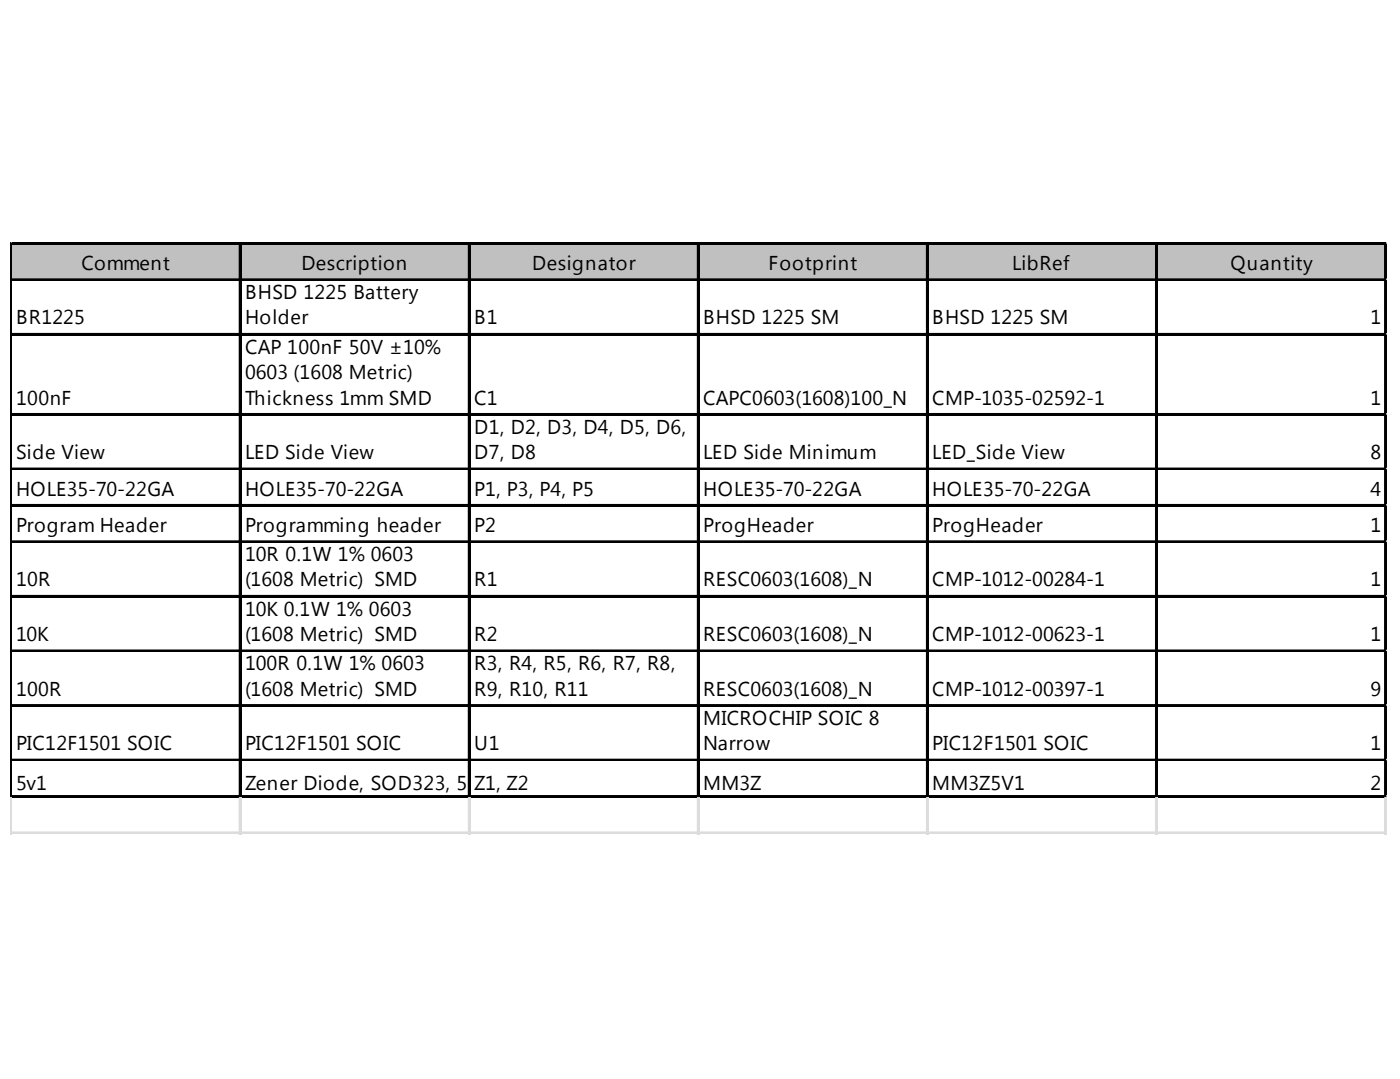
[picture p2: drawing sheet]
<svg xmlns="http://www.w3.org/2000/svg" width="269mm" height="207mm" viewBox="0 0 269 207" stroke-linecap="round" stroke-linejoin="round" font-family="sans-serif">
<defs><g id="words">
<g font-size="3.8">
<text x="15.6" y="51.8">Comment</text>
<text x="57.9" y="51.8">Description</text>
<text x="102.2" y="51.8">Designator</text>
<text x="147.6" y="51.8">Footprint</text>
<text x="194.4" y="51.8">LibRef</text>
<text x="236.3" y="51.8">Quantity</text>
<text x="47.1" y="57.4">BHSD 1225 Battery</text>
<text x="3.1" y="62.3">BR1225</text>
<text x="47.1" y="62.3">Holder</text>
<text x="91" y="62.3">B1</text>
<text x="135" y="62.3">BHSD 1225 SM</text>
<text x="179" y="62.3">BHSD 1225 SM</text>
<text x="263.1" y="62.3">1</text>
<text x="47.1" y="67.9">CAP 100nF 50V ±10%</text>
<text x="3.1" y="77.6">100nF</text>
<text x="47.1" y="72.8">0603 (1608 Metric)</text>
<text x="47.1" y="77.6">Thickness 1mm SMD</text>
<text x="91" y="77.6">C1</text>
<text x="135" y="77.6">CAPC0603(1608)100_N</text>
<text x="179" y="77.6">CMP-1035-02592-1</text>
<text x="263.1" y="77.6">1</text>
<text x="91" y="83.2">D1, D2, D3, D4, D5, D6,</text>
<text x="3.1" y="88.1">Side View</text>
<text x="47.1" y="88.1">LED Side View</text>
<text x="91" y="88.1">D7, D8</text>
<text x="135" y="88.1">LED Side Minimum</text>
<text x="179" y="88.1">LED_Side View</text>
<text x="263.1" y="88.1">8</text>
<text x="3.1" y="95.1">HOLE35-70-22GA</text>
<text x="47.1" y="95.1">HOLE35-70-22GA</text>
<text x="91" y="95.1">P1, P3, P4, P5</text>
<text x="135" y="95.1">HOLE35-70-22GA</text>
<text x="179" y="95.1">HOLE35-70-22GA</text>
<text x="263.1" y="95.1">4</text>
<text x="3.1" y="102.1">Program Header</text>
<text x="47.1" y="102.1">Programming header</text>
<text x="47.1" y="107.7">10R 0.1W 1% 0603</text>
<text x="91" y="102.1">P2</text>
<text x="135" y="102.1">ProgHeader</text>
<text x="179" y="102.1">ProgHeader</text>
<text x="263.1" y="102.1">1</text>
<text x="3.1" y="112.6">10R</text>
<text x="47.1" y="112.6">(1608 Metric) SMD</text>
<text x="91" y="112.6">R1</text>
<text x="135" y="112.6">RESC0603(1608)_N</text>
<text x="179" y="112.6">CMP-1012-00284-1</text>
<text x="263.1" y="112.6">1</text>
<text x="47.1" y="118.1">10K 0.1W 1% 0603</text>
<text x="3.1" y="123">10K</text>
<text x="47.1" y="123">(1608 Metric) SMD</text>
<text x="91" y="123">R2</text>
<text x="135" y="123">RESC0603(1608)_N</text>
<text x="179" y="123">CMP-1012-00623-1</text>
<text x="263.1" y="123">1</text>
<text x="47.1" y="128.6">100R 0.1W 1% 0603</text>
<text x="91" y="128.6">R3, R4, R5, R6, R7, R8,</text>
<text x="3.1" y="133.5">100R</text>
<text x="47.1" y="133.5">(1608 Metric) SMD</text>
<text x="91" y="133.5">R9, R10, R11</text>
<text x="135" y="133.5">RESC0603(1608)_N</text>
<text x="179" y="133.5">CMP-1012-00397-1</text>
<text x="263.1" y="133.5">9</text>
<text x="3.1" y="144">PIC12F1501 SOIC</text>
<text x="47.1" y="144">PIC12F1501 SOIC</text>
<text x="91" y="144">U1</text>
<text x="135" y="139.1">MICROCHIP SOIC 8</text>
<text x="135" y="144">Narrow</text>
<text x="179" y="144">PIC12F1501 SOIC</text>
<text x="263.1" y="144">1</text>
<text x="3.1" y="151.7">5v1</text>
<text x="47.1" y="151.7">Zener Diode, SOD323, 5.</text>
<text x="90.7" y="151.7">1v, Z2</text>
<text x="91" y="151.7">Z1,200 mW</text>
<text x="135" y="151.7">MM3Z</text>
<text x="179" y="151.7">MM3Z5V1</text>
<text x="263.1" y="151.7">2</text>
</g>
</g></defs>
<path d="M2.3 46.9h264v7h-264z" fill="#c0c0c0"/>
<g fill="none" stroke="#000" stroke-width=".35">
<path d="M2 46.6v106.5M2.2 46.6v106.5M2.4 46.6h263.9M2.4 46.8h263.9M2.4 53.6h263.9M2.4 53.8h263.9M46 47v106.1M46.2 47v106.1M90 47v106.1M90.2 47v106.1M134 47v106.1M134.2 47v106.1"/>
<path d="M178 47v106.1M178.1 47v106.1M221.9 47v106.1M222.1 47v106.1M265.9 47v106.1M266.1 47v106.1M2.4 64.1h263.9M2.4 64.2h263.9M2.4 79.4h263.9M2.4 79.6h263.9M2.4 89.9h263.9M2.4 90.1h263.9"/>
<path d="M2.4 96.9h263.9M2.4 97.1h263.9M2.4 103.9h263.9M2.4 104h263.9M2.4 114.3h263.9M2.4 114.5h263.9M2.4 124.8h263.9M2.4 125h263.9M2.4 135.3h263.9M2.4 135.5h263.9M2.4 145.8h263.9M2.4 145.9h263.9"/>
<path d="M2.4 152.8h263.9M2.4 152.9h263.9"/>
</g>
<g fill="none" stroke="#dadcdd" stroke-width=".35">
<path d="M266.3 46.6h.1M2 153.1v7M2.2 153.1v7M46 153.1v7M46.2 153.1v7M90 153.1v7M90.2 153.1v7M134 153.1v7M134.2 153.1v7M178 153.1v7M178.1 153.1v7M221.9 153.1v7"/>
<path d="M222.1 153.1v7M265.9 153.1v7M266.1 153.1v7"/>
</g>
<path d="M266.3 46.6v.4z" fill="#dadcdd"/>
<path d="M266.3 53.6h.1" fill="none" stroke="#dadcdd" stroke-width=".35"/>
<path d="M266.3 53.6v.3z" fill="#dadcdd"/>
<path d="M266.3 64.1h.1" fill="none" stroke="#dadcdd" stroke-width=".35"/>
<path d="M266.3 64.1v.3z" fill="#dadcdd"/>
<path d="M266.3 79.4h.1" fill="none" stroke="#dadcdd" stroke-width=".35"/>
<path d="M266.3 79.4v.4z" fill="#dadcdd"/>
<path d="M266.3 89.9h.1" fill="none" stroke="#dadcdd" stroke-width=".35"/>
<path d="M266.3 89.9v.4z" fill="#dadcdd"/>
<path d="M266.3 96.9h.1" fill="none" stroke="#dadcdd" stroke-width=".35"/>
<path d="M266.3 96.9v.3z" fill="#dadcdd"/>
<path d="M266.3 103.9h.1" fill="none" stroke="#dadcdd" stroke-width=".35"/>
<path d="M266.3 103.9v.3z" fill="#dadcdd"/>
<path d="M266.3 114.3h.1" fill="none" stroke="#dadcdd" stroke-width=".35"/>
<path d="M266.3 114.3v.4z" fill="#dadcdd"/>
<path d="M266.3 124.8h.1" fill="none" stroke="#dadcdd" stroke-width=".35"/>
<path d="M266.3 124.8v.4z" fill="#dadcdd"/>
<path d="M266.3 135.3h.1" fill="none" stroke="#dadcdd" stroke-width=".35"/>
<path d="M266.3 135.3v.3z" fill="#dadcdd"/>
<path d="M266.3 145.8h.1" fill="none" stroke="#dadcdd" stroke-width=".35"/>
<path d="M266.3 145.8v.3z" fill="#dadcdd"/>
<path d="M266.3 152.8h.1" fill="none" stroke="#dadcdd" stroke-width=".35"/>
<path d="M266.3 152.8v.3z" fill="#dadcdd"/>
<path d="M2 159.7h264.3M2 159.9h264.3" fill="none" stroke="#dadcdd" stroke-width=".35"/>
<use href="#words"/>
</svg>
